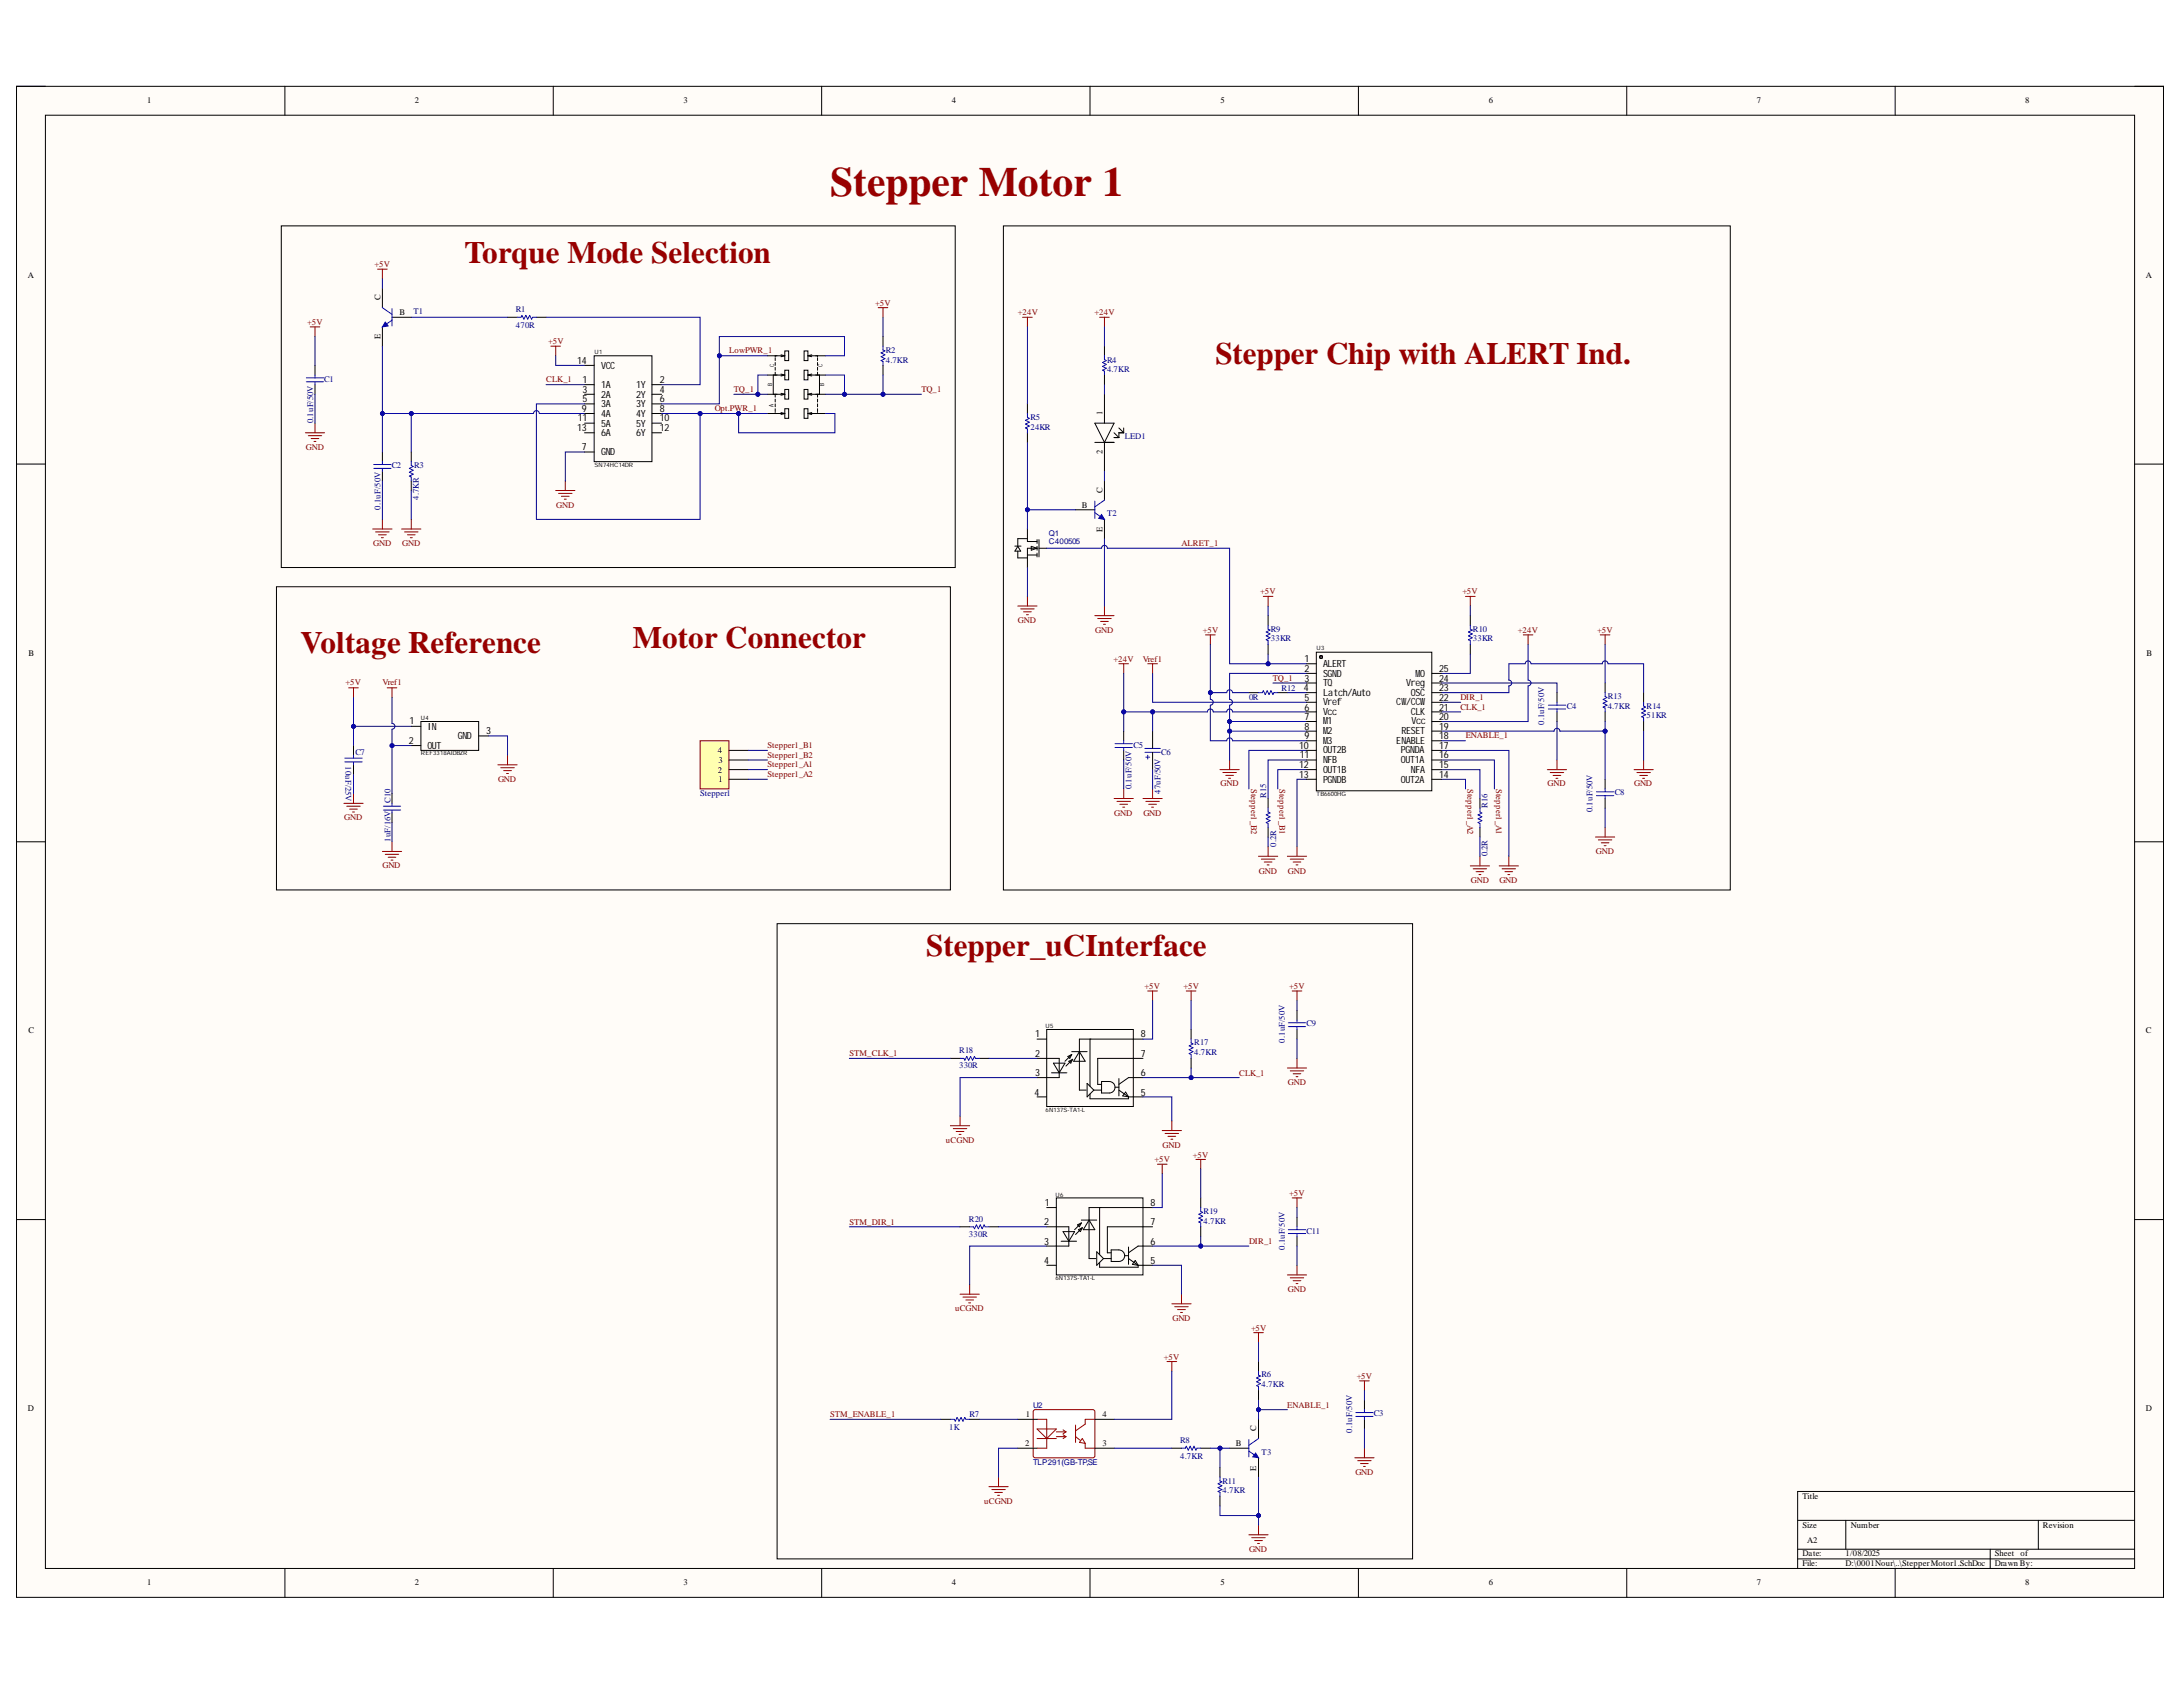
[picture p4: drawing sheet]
<svg xmlns="http://www.w3.org/2000/svg" width="279mm" height="216mm" viewBox="0 0 279 216" stroke-linecap="round" stroke-linejoin="round" font-family="sans-serif">
<defs><g id="words">
<text font-size="5.3" fill="#980000" x="106.3" y="25">Stepper Motor 1</text>
<g font-size="4" fill="#980000">
<text x="59.4" y="33.6">Torque Mode Selection</text>
<text x="155.5" y="46.6">Stepper Chip with ALERT Ind.</text>
<text x="38.5" y="83.6">Voltage Reference</text>
<text x="81" y="82.9">Motor Connector</text>
<text x="118.5" y="122.4">Stepper_uCInterface</text>
</g>
<g font-size="1.3">
<text x="73.9" y="46.6">14</text>
<text x="76.9" y="47.2">VCC</text>
<text x="74" y="53.9">11</text>
<text x="74.5" y="52.7">9</text>
<text x="74.6" y="49">1</text>
<text x="74.6" y="50.3">3</text>
<text x="74.6" y="51.5">5</text>
<text x="76.9" y="49.6">1A</text>
<text x="76.9" y="50.9">2A</text>
<text x="76.9" y="52.1">3A</text>
<text x="76.9" y="53.3">4A</text>
<text x="81.4" y="49.6">1Y</text>
<text x="81.4" y="50.9">2Y</text>
<text x="81.4" y="52.1">3Y</text>
<text x="81.4" y="53.3">4Y</text>
<text x="84.5" y="49">2</text>
<text x="84.5" y="50.3">4</text>
<text x="84.5" y="51.5">6</text>
<text x="84.5" y="52.7">8</text>
<text x="84.5" y="53.9">10</text>
<text x="73.9" y="55.2">13</text>
<text x="74.5" y="57.6">7</text>
<text x="76.9" y="58.2">GND</text>
<text x="76.9" y="54.6">5A</text>
<text x="76.9" y="55.8">6A</text>
<text x="81.4" y="54.6">5Y</text>
<text x="81.4" y="55.8">6Y</text>
<text x="84.5" y="55.2">12</text>
<text x="166.9" y="88.4">4</text>
<text x="167" y="84.8">1</text>
<text x="167" y="86">2</text>
<text x="167" y="87.2">3</text>
<text x="167" y="89.7">5</text>
<text x="169.3" y="85.4">ALERT</text>
<text x="169.3" y="86.6">SGND</text>
<text x="169.3" y="87.8">TQ</text>
<text x="169.3" y="89.1">Latch/Auto</text>
<text x="180" y="87.8">Vreg</text>
<text x="180.6" y="89.1">OSC</text>
<text x="181.2" y="86.6">MO</text>
<text x="184.2" y="89.7">22</text>
<text x="184.2" y="88.4">23</text>
<text x="184.2" y="87.2">24</text>
<text x="184.2" y="86">25</text>
<text x="52.3" y="95.2">2</text>
<text x="52.4" y="92.7">1</text>
<text x="54.7" y="93.4">IN</text>
<text x="54.7" y="95.8">OUT</text>
<text x="58.6" y="94.6">GND</text>
<text x="62.2" y="94">3</text>
<text x="166.3" y="95.8">10</text>
<text x="167" y="90.9">6</text>
<text x="167" y="92.1">7</text>
<text x="167" y="93.4">8</text>
<text x="167" y="94.6">9</text>
<text x="169.3" y="90.3">Vref</text>
<text x="169.3" y="91.5">Vcc</text>
<text x="169.3" y="92.7">M1</text>
<text x="169.3" y="94">M2</text>
<text x="169.3" y="95.2">M3</text>
<text x="178.7" y="95.2">ENABLE</text>
<text x="178.7" y="90.3">CWCCW</text>
<text x="179.4" y="94">RESET</text>
<text x="180" y="90.3">/</text>
<text x="180.6" y="91.5">CLK</text>
<text x="180.7" y="92.7">Vcc</text>
<text x="184.2" y="95.8">17</text>
<text x="184.2" y="94.6">18</text>
<text x="184.2" y="93.4">19</text>
<text x="184.2" y="92.1">20</text>
<text x="184.2" y="90.9">21</text>
<text x="166.3" y="98.3">12</text>
<text x="166.3" y="99.6">13</text>
<text x="166.4" y="97">11</text>
<text x="169.3" y="96.4">OUT2B</text>
<text x="169.3" y="97.7">NFB</text>
<text x="169.3" y="98.9">OUT1B</text>
<text x="169.3" y="100.1">PGNDB</text>
<text x="179.3" y="100.1">OUT2A</text>
<text x="179.3" y="97.7">OUT1A</text>
<text x="179.3" y="96.4">PGNDA</text>
<text x="180.6" y="98.9">NFA</text>
<text x="184.2" y="99.6">14</text>
<text x="184.2" y="98.3">15</text>
<text x="184.2" y="97">16</text>
<text x="132.5" y="137.7">3</text>
<text x="132.5" y="135.2">2</text>
<text x="132.5" y="132.8">1</text>
<text x="146" y="137.7">6</text>
<text x="146" y="135.2">7</text>
<text x="146" y="132.8">8</text>
<text x="132.4" y="140.2">4</text>
<text x="146" y="140.2">5</text>
<text x="133.7" y="154.3">1</text>
<text x="147.3" y="154.3">8</text>
<text x="133.7" y="159.3">3</text>
<text x="133.7" y="156.8">2</text>
<text x="133.7" y="161.8">4</text>
<text x="147.3" y="161.8">5</text>
<text x="147.3" y="159.3">6</text>
<text x="147.3" y="156.8">7</text>
</g>
<g font-size="1.1">
<text x="18.9" y="13.2">1</text>
<text x="53.1" y="13.2">2</text>
<text x="87.5" y="13.2">3</text>
<text x="121.8" y="13.2">4</text>
<text x="156.2" y="13.2">5</text>
<text x="190.5" y="13.2">6</text>
<text x="224.9" y="13.2">7</text>
<text x="259.2" y="13.2">8</text>
<text x="3.6" y="35.6">A</text>
<text x="274.7" y="35.6">A</text>
<text x="48.7" y="38.4" transform="rotate(-90 48.7 38.4)">C</text>
<text x="51.1" y="40.3">B</text>
<text x="48.7" y="43.4" transform="rotate(-90 48.7 43.4)">E</text>
<text x="141.1" y="53.2" transform="rotate(-90 141.1 53.2)">1</text>
<text x="141.1" y="58.1" transform="rotate(-90 141.1 58.1)">2</text>
<text x="138.5" y="65">B</text>
<text x="141.1" y="63.1" transform="rotate(-90 141.1 63.1)">C</text>
<text x="141.1" y="68.1" transform="rotate(-90 141.1 68.1)">E</text>
<text x="3.6" y="83.9">B</text>
<text x="274.7" y="83.9">B</text>
<text x="91.9" y="98.9">2</text>
<text x="91.9" y="96.3">4</text>
<text x="92" y="100.1">1</text>
<text x="92" y="97.6">3</text>
<text x="3.6" y="132.3">C</text>
<text x="274.7" y="132.3">C</text>
<text x="3.6" y="180.6">D</text>
<text x="131.2" y="185.1">2</text>
<text x="131.3" y="181.4">1</text>
<text x="141.1" y="185.1">3</text>
<text x="141.1" y="181.4">4</text>
<text x="158.2" y="185.1">B</text>
<text x="160.8" y="183.1" transform="rotate(-90 160.8 183.1)">C</text>
<text x="274.7" y="180.6">D</text>
<text x="160.8" y="188.2" transform="rotate(-90 160.8 188.2)">E</text>
<text x="230.7" y="191.8">Title</text>
<text x="230.7" y="195.6">Size</text>
<text x="231.3" y="197.4">A2</text>
<text x="236.9" y="195.6">Number</text>
<text x="261.5" y="195.6">Revision</text>
<text x="18.9" y="202.9">1</text>
<text x="53.1" y="202.9">2</text>
<text x="87.5" y="202.9">3</text>
<text x="121.8" y="202.9">4</text>
<text x="156.2" y="202.9">5</text>
<text x="190.5" y="202.9">6</text>
<text x="224.9" y="202.9">7</text>
<text x="230.7" y="199.2">Date:</text>
<text x="230.7" y="200.5">File:</text>
<text x="236.2" y="199.2">1/08/2025</text>
<text x="236.2" y="200.5">D:\0001Nour\..\StepperMotor1.SchDoc</text>
<text x="255.3" y="199.2">Sheet</text>
<text x="255.3" y="200.5">Drawn By:</text>
<text x="258.6" y="199.2">of</text>
<text x="259.2" y="202.9">8</text>
</g>
<g font-size="1.1" fill="#800000">
<text x="47.9" y="34.1">+5V</text>
<text x="39.3" y="41.6">+5V</text>
<text x="112" y="39.1">+5V</text>
<text x="130.3" y="40.3">+24V</text>
<text x="140.1" y="40.3">+24V</text>
<text x="70.2" y="44">+5V</text>
<text x="93.3" y="45.2">LowPWR_1</text>
<text x="69.9" y="48.9">CLK_1</text>
<text x="91.5" y="52.7">Opt.PWR_1</text>
<text x="93.9" y="50.2">TQ_1</text>
<text x="117.9" y="50.2">TQ_1</text>
<text x="39.1" y="57.6">GND</text>
<text x="71.2" y="65">GND</text>
<text x="47.8" y="69.9">GND</text>
<text x="51.5" y="69.9">GND</text>
<text x="151.2" y="69.9">ALRET_1</text>
<text x="161.3" y="76.1">+5V</text>
<text x="187.2" y="76.1">+5V</text>
<text x="130.3" y="79.8">GND</text>
<text x="140.2" y="81">GND</text>
<text x="153.9" y="81">+5V</text>
<text x="194.3" y="81">+24V</text>
<text x="204.4" y="81">+5V</text>
<text x="44.2" y="87.7">+5V</text>
<text x="48.9" y="87.7">Vref1</text>
<text x="142.5" y="84.7">+24V</text>
<text x="146.3" y="84.7">Vref1</text>
<text x="162.9" y="87.1">TQ_1</text>
<text x="186.9" y="89.6">DIR_1</text>
<text x="98.2" y="95.8">Stepper1_B1</text>
<text x="186.9" y="90.9">CLK_1</text>
<text x="187.6" y="94.5">ENABLE_1</text>
<text x="63.7" y="100.1">GND</text>
<text x="98.2" y="97">Stepper1_B2</text>
<text x="98.2" y="98.2">Stepper1_A1</text>
<text x="98.2" y="99.5">Stepper1_A2</text>
<text x="156.2" y="100.7">GND</text>
<text x="160.1" y="101" transform="rotate(90 160.1 101)">Stepper1_B2</text>
<text x="163.8" y="101" transform="rotate(90 163.8 101)">Stepper1_B1</text>
<text x="187.8" y="101" transform="rotate(90 187.8 101)">Stepper1_A2</text>
<text x="191.5" y="101" transform="rotate(90 191.5 101)">Stepper1_A1</text>
<text x="198.1" y="100.7">GND</text>
<text x="209.1" y="100.7">GND</text>
<text x="44" y="105">GND</text>
<text x="142.6" y="104.4">GND</text>
<text x="146.3" y="104.4">GND</text>
<text x="48.9" y="111.1">GND</text>
<text x="161.1" y="111.8">GND</text>
<text x="164.8" y="111.8">GND</text>
<text x="188.3" y="113">GND</text>
<text x="191.9" y="113">GND</text>
<text x="204.2" y="109.3">GND</text>
<text x="146.5" y="126.5">+5V</text>
<text x="151.5" y="126.5">+5V</text>
<text x="165" y="126.5">+5V</text>
<text x="108.7" y="135.1">STM_CLK_1</text>
<text x="158.6" y="137.7">CLK_1</text>
<text x="164.8" y="138.9">GND</text>
<text x="121.1" y="146.3">uCGND</text>
<text x="147.8" y="148.7">+5V</text>
<text x="148.8" y="146.9">GND</text>
<text x="152.7" y="148.1">+5V</text>
<text x="165" y="153">+5V</text>
<text x="108.7" y="156.8">STM_DIR_1</text>
<text x="159.9" y="159.2">DIR_1</text>
<text x="122.2" y="167.8">uCGND</text>
<text x="164.8" y="165.4">GND</text>
<text x="150.1" y="169">GND</text>
<text x="160.1" y="170.3">+5V</text>
<text x="149" y="174">+5V</text>
<text x="173.6" y="176.5">+5V</text>
<text x="106.3" y="181.4">STM_ENABLE_1</text>
<text x="164.8" y="180.2">ENABLE_1</text>
<text x="173.5" y="188.8">GND</text>
<text x="126" y="192.4">uCGND</text>
<text x="159.9" y="198.6">GND</text>
</g>
<g font-size="1.1" fill="#000080">
<text x="52.9" y="40.2">T1</text>
<text x="66" y="40">R1</text>
<text x="66" y="41.9">470R</text>
<text x="113.4" y="45.1">R2</text>
<text x="113.4" y="46.4">4.7KR</text>
<text x="141.7" y="46.4">R4</text>
<text x="141.7" y="47.6">4.7KR</text>
<text x="41.5" y="48.9">C1</text>
<text x="131.9" y="53.8">R5</text>
<text x="40.1" y="54.2" transform="rotate(-90 40.1 54.2)">0.1uF/50V</text>
<text x="50.1" y="59.9">C2</text>
<text x="53" y="59.9">R3</text>
<text x="131.9" y="55">24KR</text>
<text x="144" y="56.2">LED1</text>
<text x="48.7" y="65.2" transform="rotate(-90 48.7 65.2)">0.1uF/50V</text>
<text x="53.6" y="64" transform="rotate(-90 53.6 64)">4.7KR</text>
<text x="141.7" y="66.1">T2</text>
<text x="162.7" y="80.9">R9</text>
<text x="162.7" y="82.1">33KR</text>
<text x="188.5" y="80.9">R10</text>
<text x="188.5" y="82.1">33KR</text>
<text x="159.9" y="89.6">0R</text>
<text x="164" y="88.4">R12</text>
<text x="205.8" y="89.5">R13</text>
<text x="145.1" y="95.7">C5</text>
<text x="197.6" y="92.8" transform="rotate(-90 197.6 92.8)">0.1uF/50V</text>
<text x="200.5" y="90.7">C4</text>
<text x="205.8" y="90.7">4.7KR</text>
<text x="210.8" y="90.7">R14</text>
<text x="210.8" y="92">51KR</text>
<text x="44.2" y="98" transform="rotate(90 44.2 98)">10uF/25V</text>
<text x="45.5" y="96.6">C7</text>
<text x="89.6" y="101.9">Stepper1</text>
<text x="144.8" y="101" transform="rotate(-90 144.8 101)">0.1uF/50V</text>
<text x="148.5" y="101.6" transform="rotate(-90 148.5 101.6)">47uF/50V</text>
<text x="148.6" y="96.6">C6</text>
<text x="206.7" y="101.8">C8</text>
<text x="50" y="107.8" transform="rotate(-90 50 107.8)">1uF/16V</text>
<text x="50" y="102.8" transform="rotate(-90 50 102.8)">C10</text>
<text x="162.1" y="102.2" transform="rotate(-90 162.1 102.2)">R15</text>
<text x="190.4" y="103.4" transform="rotate(-90 190.4 103.4)">R16</text>
<text x="203.8" y="104" transform="rotate(-90 203.8 104)">0.1uF/50V</text>
<text x="163.3" y="108.3" transform="rotate(-90 163.3 108.3)">0.2R</text>
<text x="190.4" y="109.6" transform="rotate(-90 190.4 109.6)">0.2R</text>
<text x="167.2" y="131.3">C9</text>
<text x="122.7" y="134.8">R18</text>
<text x="122.7" y="136.7">330R</text>
<text x="152.8" y="133.8">R17</text>
<text x="152.8" y="135">4.7KR</text>
<text x="164.4" y="133.4" transform="rotate(-90 164.4 133.4)">0.1uF/50V</text>
<text x="154" y="155.4">R19</text>
<text x="124" y="156.3">R20</text>
<text x="124" y="158.4">330R</text>
<text x="154" y="156.6">4.7KR</text>
<text x="164.4" y="160" transform="rotate(-90 164.4 160)">0.1uF/50V</text>
<text x="167.2" y="157.9">C11</text>
<text x="161.5" y="176.3">R6</text>
<text x="161.5" y="177.6">4.7KR</text>
<text x="121.5" y="183">1K</text>
<text x="124.1" y="181.4">R7</text>
<text x="151.1" y="184.7">R8</text>
<text x="173" y="183.4" transform="rotate(-90 173 183.4)">0.1uF/50V</text>
<text x="175.8" y="181.3">C3</text>
<text x="151.1" y="186.7">4.7KR</text>
<text x="156.5" y="189.9">R11</text>
<text x="156.5" y="191.1">4.7KR</text>
<text x="161.5" y="186.2">T3</text>
</g>
<g font-size="1" fill="#000080">
<text x="134.2" y="68.5">Q1</text>
<text x="134.2" y="69.6">C400505</text>
<text x="132.2" y="180.2">U2</text>
<text x="132.2" y="187.4">TLP291(GB-TP,SE</text>
</g>
<g font-size=".8">
<text x="76.1" y="45.3">U1</text>
<text x="99.1" y="47" transform="rotate(-90 99.1 47)">C</text>
<text x="105.2" y="46.9" transform="rotate(-90 105.2 46.9)">C</text>
<text x="98.8" y="49.4" transform="rotate(-90 98.8 49.4)">B</text>
<text x="99" y="52.1" transform="rotate(-90 99 52.1)">A</text>
<text x="105.5" y="49.4" transform="rotate(-90 105.5 49.4)">B</text>
<text x="76.1" y="59.8">SN74HC14DR</text>
<text x="168.5" y="83.2">U3</text>
<text x="53.9" y="92.1">U4</text>
<text x="53.9" y="96.7">REF3318AIDBZR</text>
<text x="168.5" y="101.8">TB6600HG</text>
<text x="133.8" y="131.6">U5</text>
<text x="133.8" y="142.3">6N137S-TA1-L</text>
<text x="135.1" y="153.1">U6</text>
<text x="135.1" y="163.9">6N137S-TA1-L</text>
</g>
</g></defs>
<path d="M2.1 11h274.8v193.4h-274.8z" fill-rule="evenodd" fill="#fffcf8"/>
<path d="M2.1 11h274.8v193.4h-274.8z" fill="none" stroke="#000" stroke-width=".13"/>
<path d="M5.8 14.7h267.4v186h-267.4z" fill-rule="evenodd" fill="#fffcf8"/>
<g fill="none" stroke="#000" stroke-width=".13">
<path d="M2.1 11h3.7M5.8 14.7h267.4v186h-267.4zM36.5 11v3.7M70.8 11v3.7M105.2 11v3.7M139.5 11v3.7M173.9 11v3.7M208.2 11v3.7M242.6 11v3.7M273.2 11h3.7v3.7M2.1 59.4h3.7M273.2 59.4h3.7"/>
<path d="M162.3 78.8v1.2M188.2 78.8v1.2M45.2 95.4v1.3M45.2 97.9v1.2M52.6 93h1.3M52.6 95.4h1.3M53.9 92.3h7.4v3.7h-7.4zM61.3 94.2h1.2M143.8 93.6v1.2M143.8 96v1.3M162.3 82.5v1.2M188.2 82.5v1.2"/>
<path d="M199.3 88.6v1.3M199.3 91.1v1.2M2.1 107.7h3.7M50.2 101.6v1.2M50.2 104v1.3M162.3 102.2v1.2M162.3 105.9v1.2M189.4 102.2v1.2M189.4 105.9v1.2M273.2 107.7h3.7M2.1 156.1h3.7M273.2 156.1h3.7"/>
<path d="M230.1 194.6h43.1M230.1 198.3h43.1M230.1 199.5h43.1M236.2 194.6v3.7M254.7 198.3v2.4M260.9 194.6v3.7M273.2 190.9h-43.1v9.8M36.5 200.7v3.7M70.8 200.7v3.7M105.2 200.7v3.7M139.5 200.7v3.7M173.9 200.7v3.7"/>
<path d="M208.2 200.7v3.7M242.6 200.7v3.7M276.9 200.7v3.7"/>
</g>
<g fill="none" stroke="#00f" stroke-width=".13">
<path d="M44.1 97h2.3M44.1 97.5h2.3M45.2 96.7v.3M45.2 97.5v.4M142.7 95.2h2.2M142.7 95.7h2.2M143.8 94.8v.4M143.8 95.7v.3M162.3 80v.5l.3 .1-.5 .3 .5 .2-.5 .3 .5 .2-.5 .3 .2 .1v.5M188.2 80v.5l.2 .1-.5 .3 .5 .2-.5 .3 .5 .2-.5 .3 .3 .1v.5M198.2 90.3h2.2M198.2 90.7h2.2"/>
<path d="M199.3 89.9v.4M199.3 90.7v.4M49.1 103.2h2.2M49.1 103.7h2.2M50.2 102.8v.4M50.2 103.7v.3M162.3 103.4v.5l.3 .1-.5 .3 .5 .2-.5 .3 .5 .2-.5 .3 .2 .1v.5M189.4 103.4v.5l.3 .1-.5 .3 .5 .2-.5 .3 .5 .2-.5 .3 .2 .1v.5"/>
</g>
<g fill="none" stroke="#800000" stroke-width=".13">
<path d="M49.6 88h1.2M50.2 88v1.3M63.7 97.9h2.5M64.1 98.3h1.7M64.5 98.6h1M64.8 99h.3M65 96.7v1.2M143.2 84.9h1.2M143.8 84.9v1.3M154.3 81.3h1.2M154.9 81.3v1.2M156.1 98.5h2.5"/>
<path d="M156.5 98.9h1.7M156.9 99.2h1M157.3 99.6h.2M157.4 97.3v1.2M198 98.5h2.5M198.4 98.9h1.7M198.8 99.2h1M199.2 99.6h.2M199.3 97.3v1.2M44 102.8h2.5M44.4 103.2h1.7M44.8 103.5h.9"/>
<path d="M45.1 103.9h.3M45.2 101.6v1.2M48.9 109h2.5M49.3 109.3h1.7M49.7 109.7h1M50.1 110.1h.2M50.2 107.7v1.3M142.6 102.2h2.5M143 102.6h1.7M143.3 102.9h1M143.7 103.3h.2M143.8 101v1.2"/>
<path d="M146.3 102.2h2.4M146.7 102.6h1.7M147 102.9h1M147.4 103.3h.2M147.5 101v1.2M161.1 109.6h2.4M161.4 110h1.8M161.8 110.3h1M162.2 110.7h.2M162.3 108.4v1.2M164.8 109.6h2.4M165.1 110h1.8"/>
<path d="M165.5 110.3h1M165.9 110.7h.2M166 108.4v1.2M188.2 110.8h2.4M188.6 111.2h1.7M188.9 111.6h1M189.3 111.9h.2M189.4 109.6v1.2M191.9 110.8h2.4M192.2 111.2h1.8M192.6 111.6h1M193 111.9h.2"/>
<path d="M193.1 109.6v1.2"/>
</g>
<path d="M132.3 180.5l.2-.1h7.4l.2 .1v.2v5.6v.2l-.2 .1h-7.4l-.2-.1-.1-.2v-5.6z" fill="#fff"/>
<path d="M132.3 180.5l.2-.1h7.4l.2 .1v.2v5.6v.2l-.2 .1h-7.4l-.2-.1-.1-.2v-5.6zM132.7 184.1h2.5M132.7 181.6h1.3v3.7h-1.3M132.7 182.9h2.5l-1.2 1.2zM135.2 183.2h1.2M135.2 183.9h1.2M136.1 183l.3 .2M136.1 183.6l.3 .3M136.4 183.2l-.3 .3M136.4 183.9l-.3 .2M138.9 184.7v.6h1.2M140.1 181.6h-1.2v.7" fill="none" stroke="#800" stroke-width=".13"/>
<path d="M120.4 181.6h1.2M124.1 181.6h1.2M130.3 181.6h2.4M130.3 185.3h2.4M140.1 181.6h2.5M140.1 185.3h2.5M150 185.3h1.2M153.7 185.3h1.2M157.4 185.3h2.4M161.1 181.6v2.5M161.1 186.6v2.4" fill="none" stroke="#000" stroke-width=".13"/>
<path d="M137.7 182.4v2.2M137.7 183.9l.6 .4M138.5 184.1l.4 .6-.7-.1zM138.9 182.3l-1.2 .8" fill="none" stroke="#a00000" stroke-width=".13"/>
<path d="M121.6 181.6h.5l.2 .3 .2-.5 .2 .5 .3-.5 .2 .5 .3-.5 .1 .2h.5M151.2 185.3h.5l.1-.2 .3 .5 .2-.5 .3 .5 .2-.5 .3 .5 .1-.3h.5M159.8 185.7l1.3 .9M159.8 184.2v2.2M161.1 184.1l-1.3 .9" fill="none" stroke="#00f" stroke-width=".13"/>
<path d="M160.7 186l.4 .6-.8-.2z" fill="#00f"/>
<g fill="none" stroke="#00f" stroke-width=".13">
<path d="M140.1 65.6l1.3 .9M140.1 64.1v2.2M141.4 64l-1.3 .9M205.4 88.6v.5l.3 .2-.5 .2 .5 .3-.5 .2 .5 .3-.5 .2 .2 .1v.5M210.4 89.9v.5l.2 .1-.5 .2 .5 .3-.5 .2 .5 .3-.5 .2 .3 .1v.5M204.3 101.3h2.2M204.3 101.8h2.2M205.4 101v.3M205.4 101.8v.4M122.9 135.5h.5l.1 .2 .2-.5 .3 .5 .2-.5 .3 .5 .2-.5 .1 .3h.5M164.9 130.9h2.2M164.9 131.4h2.2"/>
<path d="M166 130.5v.4M166 131.4v.4M124.1 157h.5l.1 .3 .3-.5 .2 .5 .3-.5 .2 .5 .3-.5 .1 .2h.5M164.9 157.4h2.2M164.9 157.9h2.2M166 157v.4M166 157.9v.3M161.1 175.5v.5l.2 .1-.5 .3 .5 .2-.5 .2 .5 .3-.5 .2 .3 .1v.5M156.1 189v.5l.3 .1-.5 .3 .5 .2-.5 .3 .5 .2-.5 .3 .2 .1v.5M160.7 186l.4 .6-.8-.2zM173.5 180.8h2.2M173.5 181.3h2.2"/>
<path d="M174.6 180.4v.4M174.6 181.3v.3"/>
</g>
<g fill="none" stroke="#800000" stroke-width=".13">
<path d="M161.7 76.3h1.2M162.3 76.3v1.3M187.6 76.3h1.2M188.2 76.3v1.3M195 81.3h1.2M195.6 81.3v1.2M204.8 81.3h1.3M205.4 81.3v1.2M209.1 98.5h2.5M209.5 98.9h1.7M209.9 99.2h1M210.2 99.6h.3"/>
<path d="M210.4 97.3v1.2M204.2 107.1h2.5M204.6 107.5h1.7M204.9 107.9h1M205.3 108.2h.3M205.4 105.9v1.2M164.8 136.7h2.4M165.1 137.1h1.8M165.5 137.4h1M165.9 137.8h.2M166 135.5v1.2M121.6 144.1h2.5"/>
<path d="M122 144.4h1.7M122.4 144.8h1M122.7 145.2h.3M122.9 142.8v1.3M148.7 144.7h2.5M149.1 145.1h1.7M149.5 145.4h1M149.9 145.8h.2M150 143.5v1.2M150 166.9h2.4M150.4 167.2h1.7M150.7 167.6h1"/>
<path d="M151.1 168h.2M151.2 165.6v1.3M164.8 163.2h2.4M165.1 163.5h1.8M165.5 163.9h1M165.9 164.3h.2M166 161.9v1.3M159.8 196.4h2.5M160.2 196.8h1.7M160.6 197.2h1M160.9 197.5h.3M161.1 195.2v1.2"/>
<path d="M173.4 186.6h2.5M173.8 186.9h1.7M174.1 187.3h1M174.5 187.7h.3M174.6 185.3v1.3"/>
</g>
<g fill="none" stroke="#000" stroke-width=".13">
<path d="M129.9 69.9h.8M130.3 70.5v.9h1.2M130.3 69.9l.3 .6h-.7zM131.5 67.7v1.6h1.2M131.5 71h1.2M131.5 68.9h-1.2v1M132 69.9l.7 .3-.7 .2zM132.7 70.2h-1.2v2.4M132.7 69.1v.5M132.7 69.9v.5M132.7 70.8v.5M133 70.2h1"/>
<path d="M133 69.1v2.2M137.7 65.2h2.4M141.4 61.5v2.5M141.4 66.5v2.4M205.4 87.4v1.2M205.4 91.1v1.2M205.4 99.7v1.3M210.4 88.6v1.3M210.4 92.3v1.3M205.4 102.2v1.2M121.6 135.5h1.3M125.3 135.5h1.3"/>
<path d="M132.7 135.5h2.9v2.4h-2.9M132.7 133h1.3M134 131.8h11.1v9.8h-11.1zM134.6 137.3h1.9M134.8 136.1h1.5l-.7 1.2zM136.7 135.2l.5-.2-.3 .5zM136.8 135.8l.5-.2-.3 .5zM137.2 135l-.9 .8M137.2 134.6h1.9M137.3 135.6l-.9 .8M138.2 134.6l.7 1.2h-1.5zM139.1 138.7l.9 .8-.9 .9z"/>
<path d="M139.5 133v6M140 139.5h1M141 138.4h1a.73 .73 0 0 1 .7 .7 .73 .73 0 0 1-.7 .8h-1zM142.7 139.1h.5M143.2 139.5l1.2 .9M143.2 138v2.3M144.1 139.8l.3 .6-.7-.1zM146.3 137.9h-1.9l-1.2 .9M146.3 135.5h-5.8v3.3h.5M146.3 133h-8.1v6.5h.8M166 129.3v1.2M166 131.8v1.2"/>
<path d="M122.9 157h1.2M126.6 157h1.2M132.7 140.4h1.3M134 157h2.8v2.5h-2.8M134 154.5h1.2M135.2 153.3h11.1v9.9h-11.1zM135.8 158.9h2M136.1 157.6h1.4l-.7 1.3zM137.9 156.8l.5-.3-.2 .5zM138 157.4l.5-.3-.2 .5zM138.4 156.5l-.9 .9M138.4 156.1h2"/>
<path d="M138.5 157.1l-.8 .9M139.4 156.1l.7 1.3h-1.5zM139.5 140v.6h4.9v-.2M140.7 154.5v6.1M142.2 160h1a.74 .74 0 0 1 .7 .7 .74 .74 0 0 1-.7 .7h-1zM144.4 140.4h1.9M144.4 159.6v2.2M147.5 159.5h-1.8l-1.3 .8M147.5 157h-5.8v3.3h.5M147.5 154.5h-8.1v6.6h.8M166 155.8v1.2M166 158.2v1.3"/>
<path d="M134 161.9h1.2M140.4 160.2l.8 .9-.8 .8zM140.7 161.6v.6h5v-.3M141.2 161.1h1M143.9 160.7h.5M144.4 161.1l1.3 .8M145.3 161.3l.4 .6-.8-.1zM145.7 161.9h1.8M161.1 174.2v1.3M161.1 177.9v1.3M174.6 179.2v1.2M156.1 187.8v1.2"/>
<path d="M156.1 191.5v1.2M174.6 181.6v1.3"/>
</g>
<path d="M141 65.9l.4 .6-.8-.2z" fill="#00f"/>
<path d="M48.9 39.4l1.3 .8M50.2 39.5v2.2M50.2 41l-1.3 .8M131.5 52.9v.5l.2 .1-.4 .3 .4 .2-.4 .3 .4 .2-.4 .3 .2 .1v.5M141.4 45.5v.5l.2 .1-.5 .3 .5 .2-.5 .3 .5 .2-.5 .3 .3 .1v.5M141 65.9l.4 .6-.8-.2zM152.4 133v.5l.3 .1-.5 .2 .5 .3-.5 .2 .5 .3-.5 .2 .2 .2v.5M153.7 154.5v.5l.2 .2-.5 .2 .5 .3-.5 .2 .5 .2-.5 .3 .3 .1v.5" fill="none" stroke="#00f" stroke-width=".13"/>
<g fill="none" stroke="#800000" stroke-width=".13">
<path d="M70.5 44.3h1.2M71.1 44.3v1.2M130.9 40.6h1.2M131.5 40.6v1.2M140.7 40.6h1.3M141.4 40.6v1.2M130.3 77.6h2.4M130.6 77.9h1.8M131 78.3h1M131.4 78.7h.2M131.5 76.3v1.3M140.1 78.8h2.5"/>
<path d="M140.5 79.2h1.7M140.9 79.5h.9M141.2 79.9h.3M141.4 77.6v1.2"/>
</g>
<g fill="none" stroke="#000" stroke-width=".13">
<path d="M48.9 36.9v2.5M48.9 41.8v2.5M50.2 40.6h2.4M74.8 54.2h1.2M74.8 55.4h1.2M74.8 49.2h1.2M74.8 50.5h1.2M74.8 51.7h1.2M74.8 57.8h1.2M74.8 52.9h1.2M74.8 46.8h1.2M76 45.5h7.4v13.6h-7.4z"/>
<path d="M83.4 54.2h1.3M83.4 55.4h1.3M83.4 49.2h1.3M83.4 50.5h1.3M83.4 51.7h1.3M83.4 52.9h1.3M131.5 51.7v1.2M131.5 55.4v1.2M140.1 54.2h2.5l-1.2 2.4zM140.1 56.6h2.5M141.4 44.3v1.2M141.4 48v1.2"/>
<path d="M141.4 50.5v3.7M141.4 56.6v3.7M142.6 55.4l.6 .6M142.6 56h.6M143.2 54.8l.6 .6M143.8 55.4h-.6v.6M143.8 54.8v.6M152.4 131.8v1.2M152.4 135.5v1.2M153.7 153.3v1.2M153.7 157v1.2"/>
</g>
<path d="M49.3 41.2l.4 .5-.8 .1z" fill="#00f"/>
<g fill="none" stroke="#00f" stroke-width=".13">
<path d="M39.2 48.4h2.2M39.2 48.9h2.2M40.3 48v.4M40.3 48.9v.3M47.8 59.4h2.3M47.8 59.9h2.3M48.9 59.1v.3M48.9 59.9v.4M49.3 41.2l.4 .5-.8 .1zM52.6 59.1v.5l.3 .1-.5 .2 .5 .3-.5 .2 .5 .3-.5 .2 .2 .2v.4M66.2 40.6h.5l.1-.2 .3 .5 .2-.5 .2 .5 .3-.5 .2 .5 .2-.3h.5M113 44.3v.5l.3 .1-.5 .3 .5 .2-.5 .3 .5 .2-.5 .2 .2 .2v.5"/>
<path d="M161.1 88.6h.5l.1-.2 .2 .5 .3-.5 .2 .5 .3-.5 .2 .5 .1-.3h.5"/>
</g>
<g fill="none" stroke="#000" stroke-width=".13">
<path d="M40.3 46.8v1.2M40.3 49.2v1.3M48.9 57.8v1.3M52.6 57.8v1.3M65 40.6h1.2M68.7 40.6h1.2M98.2 50.5h2.2M98.2 48h2.2M98.2 52.9h2.2M98.2 45.5h2.2M99 48v2.5M99.2 45.5v.2"/>
<path d="M99.2 45.8v.3M99.2 46.4v.4M99.2 47v.4M99.2 47.6v.4M99.2 50.5v.3M99.2 51.1v.3M99.2 51.7v.4M99.2 52.3v.4M99.2 52.8v.1M100 47.9l.4 .1M100 50.3l.4 .2M100 52.8l.4 .1"/>
<path d="M100 45.4l.4 .1M100.4 52.3h.5v1.2h-.5zM100.4 49.8h.5v1.3h-.5zM100.4 44.9h.5v1.2h-.5zM100.4 47.4h.5v1.2h-.5zM100.4 48l-.4 .1M100.4 50.5l-.4 .1M100.4 52.9l-.4 .1M100.4 45.5l-.4 .2M102.9 47.4h.5v1.2h-.5zM102.9 44.9h.5v1.2h-.5zM102.9 49.8h.5v1.3h-.5z"/>
<path d="M102.9 52.3h.5v1.2h-.5zM103.4 50.5h2.2M103.4 48h2.2M103.4 52.9h2.2M103.4 45.5h2.2M103.4 52.9l.5 .1M103.4 45.5l.5 .2M103.4 48l.5 .1M103.4 50.5l.5 .1M103.9 52.8l-.5 .1M103.9 45.4l-.5 .1M103.9 47.9l-.5 .1"/>
<path d="M103.9 50.3l-.5 .2M104.6 45.5v.2M104.6 45.8v.3M104.6 46.4v.4M104.6 47v.4M104.6 47.6v.4M104.6 50.5v.3M104.6 51.1v.3M104.6 51.7v.4M104.6 52.3v.4M104.6 52.8v.1M104.9 48v2.5"/>
<path d="M113 43.1v1.2M113 46.8v1.2M48.9 60.3v1.2M52.6 61.5v1.3M159.8 88.6h1.3M163.5 88.6h1.3"/>
</g>
<g fill="none" stroke="#800000" stroke-width=".13">
<path d="M48.3 34.4h1.3M48.9 34.4v1.3M112.4 39.4h1.2M113 39.4v1.2M39.1 55.4h2.4M39.5 55.8h1.7M39.7 41.8h1.2M39.8 56.1h1M40.2 56.5h.2M40.3 41.8v1.3M40.3 54.2v1.2M47.7 67.7h2.5"/>
<path d="M48.1 68.1h1.7M48.4 68.4h1M48.8 68.8h.3M48.9 66.5v1.2M51.4 67.7h2.5M51.8 68.1h1.7M52.1 68.4h1M52.5 68.8h.3M52.6 66.5v1.2M71.1 62.8h2.5M71.5 63.1h1.7M71.9 63.5h.9"/>
<path d="M72.2 63.9h.3M72.4 61.5v1.3M44.6 88h1.3M45.2 88v1.3M146.9 126.8h1.2M147.5 126.8v1.3M151.8 126.8h1.3M152.4 126.8v1.3M165.4 126.8h1.2M166 126.8v1.3M148.1 149h1.3M148.7 149v1.2"/>
<path d="M153.1 148.4h1.2M153.7 148.4v1.2M165.4 153.3h1.2M166 153.3v1.2M149.4 174.2h1.2M150 174.2v1.3M160.5 170.6h1.2M161.1 170.6v1.2M174 176.7h1.2M174.6 176.7v1.2"/>
</g>
<path d="M89.6 94.8h3.7v6.2h-3.7z" fill-rule="evenodd" fill="#ffffb0"/>
<g fill="none" stroke="#800000" stroke-width=".13">
<path d="M89.6 94.8h3.7v6.2h-3.7zM146.9 84.9h1.2M147.5 84.9v1.3M122.9 165.6h2.4M123.2 166h1.8M123.6 166.4h1M124 166.7h.2M124.1 164.4v1.2M126.6 190.3h2.4M126.9 190.6h1.8M127.3 191h1M127.7 191.4h.2"/>
<path d="M127.8 189v1.3"/>
</g>
<path d="M36 28.9h86.3v43.7h-86.3zM128.4 28.9h93.1v85h-93.1zM35.4 75.1h86.2v38.8h-86.2zM93.3 99.7h2.5M93.3 98.5h2.5M93.3 97.3h2.5M93.3 96h2.5M147.5 93.6v2.2M147.5 96.3v2.2M99.5 118.2h81.3v81.3h-81.3z" fill="none" stroke="#000" stroke-width=".13"/>
<path d="M146.5 96.3h2M146.5 95.8h2M146.7 96.9h.4M146.9 96.7v.4" fill="none" stroke="#00f" stroke-width=".13"/>
<path d="M52.6 93h-7.4v2.4M184.5 87.4h14.8v1.2M199.3 92.3v5" fill="none" stroke="#000080" stroke-width=".13"/>
<circle cx="45.2" cy="93" r=".25" fill="#000080"/>
<g fill="none" stroke="#000080" stroke-width=".13">
<path d="M52.6 95.4h-2.4v6.2"/>
<circle cx="45.2" cy="93" r=".25"/>
</g>
<circle cx="50.2" cy="95.4" r=".25" fill="#000080"/>
<g fill="none" stroke="#000080" stroke-width=".13">
<path d="M45.2 89.3v3.7M45.2 99.1v2.5M62.5 94.2h2.5v2.5M50.2 105.3v2.4"/>
<circle cx="50.2" cy="95.4" r=".25"/>
</g>
<circle cx="45.2" cy="93" r=".25" fill="#000080"/>
<g fill="none" stroke="#000080" stroke-width=".13">
<path d="M162.3 83.7v1.2h4.9"/>
<circle cx="45.2" cy="93" r=".25"/>
</g>
<circle cx="162.3" cy="84.9" r=".25" fill="#000080"/>
<g fill="none" stroke="#000080" stroke-width=".13">
<path d="M50.2 89.3v3.3a.37 .37 0 0 1 .3 .4 .37 .37 0 0 1-.3 .3v2.1"/>
<circle cx="162.3" cy="84.9" r=".25"/>
</g>
<circle cx="50.2" cy="95.4" r=".25" fill="#000080"/>
<g fill="none" stroke="#000080" stroke-width=".13">
<path d="M143.8 91.1v2.5M147.5 86.2v3.7h19.7"/>
<circle cx="50.2" cy="95.4" r=".25"/>
</g>
<circle cx="143.8" cy="91.1" r=".25" fill="#000080"/>
<g fill="none" stroke="#000080" stroke-width=".13">
<path d="M147.5 91.1v2.5"/>
<circle cx="143.8" cy="91.1" r=".25"/>
</g>
<circle cx="147.5" cy="91.1" r=".25" fill="#000080"/>
<g fill="none" stroke="#000080" stroke-width=".13">
<path d="M143.8 97.3v3.7M147.5 98.5v2.5M167.2 93.6h-9.8v3.7M184.5 98.5h4.9v3.7M162.3 107.1v1.3M189.4 107.1v2.5"/>
<circle cx="147.5" cy="91.1" r=".25"/>
</g>
<circle cx="157.4" cy="93.6" r=".25" fill="#000080"/>
<g fill="none" stroke="#000080" stroke-width=".13">
<path d="M157.4 92.3h9.8M167.2 99.7h-1.2v8.7M184.5 96h8.6v13.6"/>
<circle cx="157.4" cy="93.6" r=".25"/>
</g>
<circle cx="157.4" cy="92.3" r=".25" fill="#000080"/>
<g fill="none" stroke="#000080" stroke-width=".13">
<path d="M162.3 77.6v1.2M188.2 77.6v1.2M184.5 94.8h3.1M188.2 83.7v2.5h-3.7M150 175.5v6.1h-7.4M106.2 181.6h14.2M125.3 181.6h5M130.3 185.3h-2.5v3.7M142.6 185.3h7.4M156.1 185.3v2.5"/>
<circle cx="157.4" cy="92.3" r=".25"/>
</g>
<circle cx="156.1" cy="185.3" r=".25" fill="#000080"/>
<g fill="none" stroke="#000080" stroke-width=".13">
<path d="M161.1 189v5h-5v-1.3"/>
<circle cx="156.1" cy="185.3" r=".25"/>
</g>
<circle cx="161.1" cy="194" r=".24" fill="#000080"/>
<g fill="none" stroke="#000080" stroke-width=".13">
<path d="M161.1 194v1.2"/>
<circle cx="161.1" cy="194" r=".24"/>
</g>
<circle cx="161.1" cy="194" r=".24" fill="#000080"/>
<g fill="none" stroke="#000080" stroke-width=".13">
<path d="M161.1 171.8v2.4M161.1 180.4h3.7"/>
<circle cx="161.1" cy="194" r=".24"/>
</g>
<circle cx="161.1" cy="180.4" r=".25" fill="#000080"/>
<g fill="none" stroke="#000080" stroke-width=".13">
<path d="M205.4 92.3v1.3h-5.8a.37 .37 0 0 0-.3-.4 .37 .37 0 0 0-.4 .4h-14.4"/>
<circle cx="161.1" cy="180.4" r=".25"/>
</g>
<circle cx="205.4" cy="93.6" r=".25" fill="#000080"/>
<g fill="none" stroke="#000080" stroke-width=".13">
<path d="M167.2 86.2h-9.8v3.3a.37 .37 0 0 1 .3 .4 .37 .37 0 0 1-.3 .3v3.4M195.6 82.5v4.5a.37 .37 0 0 1 .3 .4 .37 .37 0 0 1-.3 .4v4.5h-11.1M205.4 82.5v4.9M108.7 135.5h12.9M126.6 135.5h6.1M132.7 137.9h-9.8v4.9M147.5 128.1v4.9h-1.2"/>
<circle cx="205.4" cy="93.6" r=".25"/>
</g>
<circle cx="157.4" cy="92.3" r=".25" fill="#000080"/>
<circle cx="157.4" cy="92.3" r=".25" fill="none" stroke="#000080" stroke-width=".13"/>
<circle cx="157.4" cy="93.6" r=".25" fill="#000080"/>
<g fill="none" stroke="#000080" stroke-width=".13">
<path d="M152.4 136.7v1.2h-6.1M152.4 128.1v3.7M146.3 140.4h3.7v3.1"/>
<circle cx="157.4" cy="93.6" r=".25"/>
</g>
<circle cx="152.4" cy="137.9" r=".25" fill="#000080"/>
<g fill="none" stroke="#000080" stroke-width=".13">
<path d="M152.4 137.9h6.2"/>
<circle cx="152.4" cy="137.9" r=".25"/>
</g>
<circle cx="152.4" cy="137.9" r=".25" fill="#000080"/>
<g fill="none" stroke="#000080" stroke-width=".13">
<path d="M184.5 91.1h2.5M108.7 157h14.2M127.8 157h6.2M134 159.5h-9.9v4.9M148.7 150.2v4.3h-1.2M153.7 158.2v1.3h-6.2M153.7 149.6v3.7M147.5 161.9h3.7v3.7"/>
<circle cx="152.4" cy="137.9" r=".25"/>
</g>
<circle cx="153.7" cy="159.5" r=".25" fill="#000080"/>
<g fill="none" stroke="#000080" stroke-width=".13">
<path d="M153.7 159.5h6.1"/>
<circle cx="153.7" cy="159.5" r=".25"/>
</g>
<circle cx="153.7" cy="159.5" r=".25" fill="#000080"/>
<g fill="none" stroke="#000080" stroke-width=".13">
<path d="M184.5 88.6h8.6v-.8a.37 .37 0 0 0 .4-.4 .37 .37 0 0 0-.4-.4v-2.1h2.1a.37 .37 0 0 1 .4-.3 .37 .37 0 0 1 .3 .3h9.2a.37 .37 0 0 1 .3-.3 .37 .37 0 0 1 .4 .3h4.6v3.7M184.5 89.9h2.5M205.4 93.6v6.1M210.4 93.6v3.7M166 128.1v1.2M166 133v2.5M166 154.5v1.3M166 159.5v2.4M174.6 177.9v1.3M174.6 182.9v2.4"/>
<circle cx="153.7" cy="159.5" r=".25"/>
</g>
<circle cx="205.4" cy="93.6" r=".25" fill="#000080"/>
<g fill="none" stroke="#000080" stroke-width=".13">
<path d="M131.5 41.8v9.9M131.5 72.6v3.7M131.5 65.2h6.2M141.4 60.3v1.2M141.4 68.9v8.7M205.4 103.4v2.5"/>
<circle cx="205.4" cy="93.6" r=".25"/>
</g>
<circle cx="131.5" cy="65.2" r=".25" fill="#000080"/>
<g fill="none" stroke="#000080" stroke-width=".13">
<path d="M131.5 56.6v11.1"/>
<circle cx="131.5" cy="65.2" r=".25"/>
</g>
<circle cx="131.5" cy="65.2" r=".25" fill="#000080"/>
<g fill="none" stroke="#000080" stroke-width=".13">
<path d="M134 70.2h7a.37 .37 0 0 1 .4-.4 .37 .37 0 0 1 .3 .4h15.7v14.7h4.9"/>
<circle cx="131.5" cy="65.2" r=".25"/>
</g>
<circle cx="162.3" cy="84.9" r=".25" fill="#000080"/>
<g fill="none" stroke="#000080" stroke-width=".13">
<path d="M48.9 52.9v4.9M52.6 40.6h12.4M141.4 41.8v2.5M141.4 49.2v1.3"/>
<circle cx="162.3" cy="84.9" r=".25"/>
</g>
<circle cx="48.9" cy="52.9" r=".25" fill="#000080"/>
<g fill="none" stroke="#000080" stroke-width=".13">
<path d="M52.6 52.9v4.9"/>
<circle cx="48.9" cy="52.9" r=".25"/>
</g>
<circle cx="52.6" cy="52.9" r=".25" fill="#000080"/>
<g fill="none" stroke="#000080" stroke-width=".13">
<path d="M48.9 35.7v1.2M69.9 40.6h19.7v8.6h-4.9M69.9 49.2h4.9M71.1 45.5v1.3h3.7M74.8 57.8h-2.4v3.7M74.8 51.7h-6.1v14.8h20.9v-13.6h-4.9M48.9 61.5v5M52.6 62.8v3.7"/>
<circle cx="52.6" cy="52.9" r=".25"/>
</g>
<circle cx="89.6" cy="52.9" r=".25" fill="#000080"/>
<g fill="none" stroke="#000080" stroke-width=".13">
<path d="M113 40.6v2.5M113 48v2.5M162.9 87.4h4.3"/>
<circle cx="89.6" cy="52.9" r=".25"/>
</g>
<circle cx="113" cy="50.5" r=".25" fill="#000080"/>
<g fill="none" stroke="#000080" stroke-width=".13">
<path d="M105.6 48h2.5v2.5"/>
<circle cx="113" cy="50.5" r=".25"/>
</g>
<circle cx="108.1" cy="50.5" r=".25" fill="#000080"/>
<g fill="none" stroke="#000080" stroke-width=".13">
<path d="M98.2 48h-1.2v2.5h1.2"/>
<circle cx="108.1" cy="50.5" r=".25"/>
</g>
<circle cx="97" cy="50.5" r=".25" fill="#000080"/>
<g fill="none" stroke="#000080" stroke-width=".13">
<path d="M98.2 45.5h-6.1v6.2h-7.4"/>
<circle cx="97" cy="50.5" r=".25"/>
</g>
<circle cx="92.1" cy="45.5" r=".25" fill="#000080"/>
<g fill="none" stroke="#000080" stroke-width=".13">
<path d="M92.1 45.5v-2.4h16v2.4h-2.5"/>
<circle cx="92.1" cy="45.5" r=".25"/>
</g>
<circle cx="92.1" cy="45.5" r=".25" fill="#000080"/>
<g fill="none" stroke="#000080" stroke-width=".13">
<path d="M94.5 52.9v2.5h12.4v-2.5h-1.3"/>
<circle cx="92.1" cy="45.5" r=".25"/>
</g>
<circle cx="94.5" cy="52.9" r=".25" fill="#000080"/>
<g fill="none" stroke="#000080" stroke-width=".13">
<path d="M40.3 43.1v3.7M40.3 50.5v3.7M154.9 82.5v7a.37 .37 0 0 1 .4 .4 .37 .37 0 0 1-.4 .3v4.6h2.1a.37 .37 0 0 1 .4-.4 .37 .37 0 0 1 .3 .4h9.5M164.8 88.6h2.4"/>
<circle cx="94.5" cy="52.9" r=".25"/>
</g>
<circle cx="154.9" cy="88.6" r=".25" fill="#000080"/>
<g fill="none" stroke="#000080" stroke-width=".13">
<path d="M154.9 88.6h2.1a.37 .37 0 0 1 .4-.3 .37 .37 0 0 1 .3 .3h2.1"/>
<circle cx="154.9" cy="88.6" r=".25"/>
</g>
<circle cx="154.9" cy="88.6" r=".25" fill="#000080"/>
<g fill="none" stroke="#000080" stroke-width=".13">
<path d="M95.8 97.3h2.4M95.8 96h2.4M95.8 99.7h2.4M95.8 98.5h2.4M143.8 86.2v4.9h10.7a.37 .37 0 0 1 .4-.4 .37 .37 0 0 1 .4 .4h1.7a.37 .37 0 0 1 .4-.4 .37 .37 0 0 1 .3 .4h9.5M167.2 96h-7.4v5M167.2 98.5h-3.7v2.5M167.2 97.3h-4.9v4.9M184.5 99.7h3.1v1.3M184.5 97.3h6.8v3.7"/>
<circle cx="154.9" cy="88.6" r=".25"/>
</g>
<circle cx="147.5" cy="91.1" r=".25" fill="#000080"/>
<circle cx="147.5" cy="91.1" r=".25" fill="none" stroke="#000080" stroke-width=".13"/>
<circle cx="143.8" cy="91.1" r=".25" fill="#000080"/>
<g fill="none" stroke="#000080" stroke-width=".13">
<path d="M48.9 44.3v8.6h19.4a.37 .37 0 0 1 .4-.3 .37 .37 0 0 1 .3 .3h5.8"/>
<circle cx="143.8" cy="91.1" r=".25"/>
</g>
<circle cx="48.9" cy="52.9" r=".25" fill="#000080"/>
<circle cx="48.9" cy="52.9" r=".25" fill="none" stroke="#000080" stroke-width=".13"/>
<circle cx="52.6" cy="52.9" r=".25" fill="#000080"/>
<g fill="none" stroke="#000080" stroke-width=".13">
<path d="M89.6 52.9h8.6"/>
<circle cx="52.6" cy="52.9" r=".25"/>
</g>
<circle cx="89.6" cy="52.9" r=".25" fill="#000080"/>
<circle cx="89.6" cy="52.9" r=".25" fill="none" stroke="#000080" stroke-width=".13"/>
<circle cx="94.5" cy="52.9" r=".25" fill="#000080"/>
<g fill="none" stroke="#000080" stroke-width=".13">
<path d="M105.6 50.5h12.3"/>
<circle cx="94.5" cy="52.9" r=".25"/>
</g>
<circle cx="113" cy="50.5" r=".25" fill="#000080"/>
<circle cx="113" cy="50.5" r=".25" fill="none" stroke="#000080" stroke-width=".13"/>
<circle cx="108.1" cy="50.5" r=".25" fill="#000080"/>
<g fill="none" stroke="#000080" stroke-width=".13">
<path d="M93.9 50.5h3.1"/>
<circle cx="108.1" cy="50.5" r=".25"/>
</g>
<circle cx="97" cy="50.5" r=".25" fill="#000080"/>
<g fill="none" stroke="#000080" stroke-width=".13">
<path d="M154.9 185.3h2.5"/>
<circle cx="97" cy="50.5" r=".25"/>
</g>
<circle cx="156.1" cy="185.3" r=".25" fill="#000080"/>
<g fill="none" stroke="#000080" stroke-width=".13">
<path d="M161.1 179.2v2.4"/>
<circle cx="156.1" cy="185.3" r=".25"/>
</g>
<circle cx="161.1" cy="180.4" r=".25" fill="#000080"/>
<circle cx="161.1" cy="180.4" r=".25" fill="none" stroke="#000080" stroke-width=".13"/>
<circle cx="169.1" cy="84.1" r=".18" fill="none" stroke="#a00000" stroke-width=".13"/>
<g fill="none" stroke="#000" stroke-width=".13">
<path d="M167.2 84.9h1.3M167.2 86.2h1.3M167.2 87.4h1.3M167.2 88.6h1.3M167.2 89.9h1.3M167.2 91.1h1.3M167.2 92.3h1.3M167.2 93.6h1.3M167.2 94.8h1.3M167.2 96h1.3M167.2 97.3h1.3M167.2 98.5h1.3"/>
<path d="M167.2 99.7h1.3M168.5 83.5h14.8v17.7h-14.8zM183.3 86.2h1.2M183.3 87.4h1.2M183.3 88.6h1.2M183.3 89.9h1.2M183.3 91.1h1.2M183.3 92.3h1.2M183.3 93.6h1.2M183.3 94.8h1.2M183.3 96h1.2M183.3 97.3h1.2"/>
<path d="M183.3 98.5h1.2M183.3 99.7h1.2"/>
<circle cx="169.1" cy="84.1" r=".18"/>
</g>
<use href="#words"/>
</svg>
